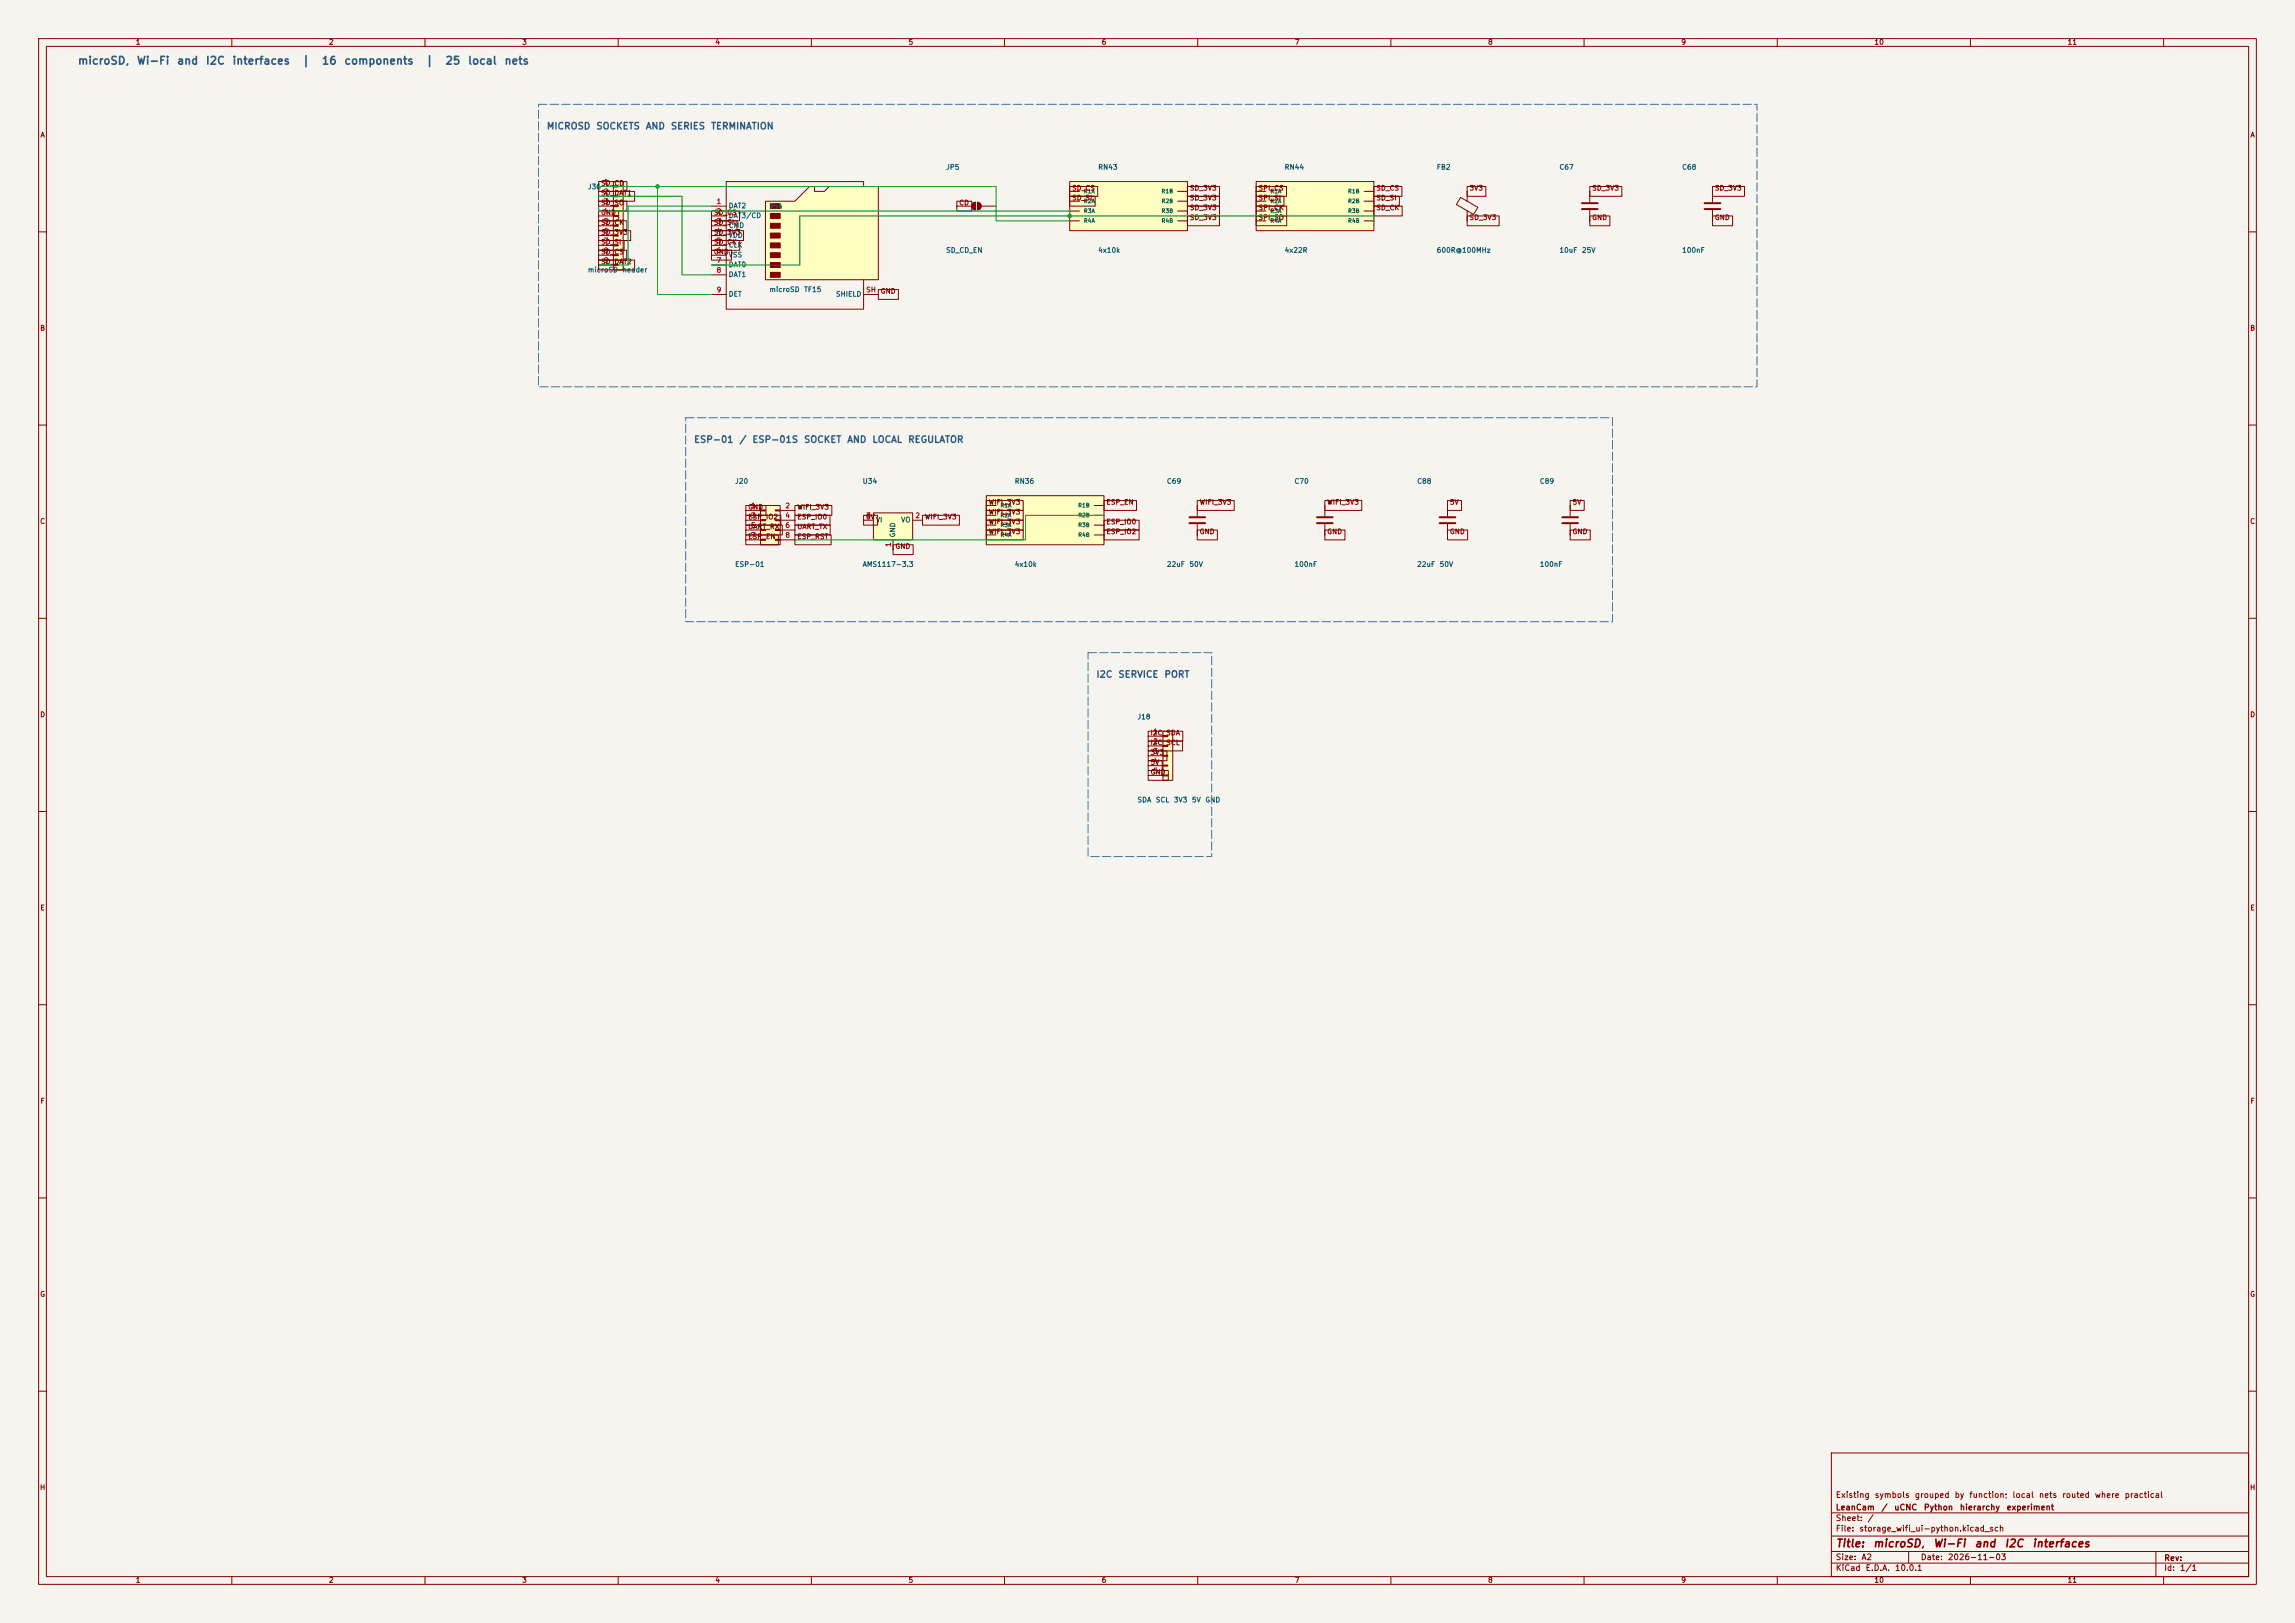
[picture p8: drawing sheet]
<svg xmlns="http://www.w3.org/2000/svg" width="594mm" height="420mm" viewBox="0 0 594 420" stroke-linecap="round" stroke-linejoin="round" font-family="sans-serif">
<defs><g id="words">
<g font-size="2" fill="#2e5b91">
<text x="20" y="17.2">microSD,</text>
<text x="35.3" y="17.2">Wi-Fi</text>
<text x="45.7" y="17.2">and</text>
<text x="53.1" y="17.2">I2C</text>
<text x="60" y="17.2">interfaces</text>
<text x="78" y="17.2">|</text>
<text x="83.1" y="17.2">16</text>
<text x="89" y="17.2">components</text>
<text x="110" y="17.2">|</text>
<text x="115.1" y="17.2">25</text>
<text x="121" y="17.2">local</text>
<text x="130.4" y="17.2">nets</text>
</g>
<g font-size="2" fill="#840000">
<text x="475" y="400.9">Title:</text>
<text x="484.7" y="400.9">microSD,</text>
<text x="500.2" y="400.9">Wi-Fi</text>
<text x="510.9" y="400.9">and</text>
<text x="518.7" y="400.9">I2C</text>
<text x="525.9" y="400.9">interfaces</text>
</g>
<g font-size="1.7" fill="#2e5b91">
<text x="141.4" y="33.9">MICROSD SOCKETS AND SERIES TERMINATION</text>
<text x="179.5" y="115">ESP-01 / ESP-01S</text>
<text x="207.9" y="115">SOCKET AND LOCAL REGULATOR</text>
<text x="283.6" y="175.8">I2C SERVICE PORT</text>
</g>
<g font-size="1.5" fill="#840000">
<text x="475" y="388">Existing</text>
<text x="485.1" y="388">symbols</text>
<text x="495.5" y="388">grouped</text>
<text x="505.8" y="388">by</text>
<text x="509.6" y="388">function;</text>
<text x="520.7" y="388">local</text>
<text x="527.6" y="388">nets</text>
<text x="533.6" y="388">routed</text>
<text x="542" y="388">where</text>
<text x="549.8" y="388">practical</text>
<text x="475" y="394">Sheet:</text>
<text x="475" y="391.2">LeanCam</text>
<text x="483.2" y="394">/</text>
<text x="486.8" y="391.2">/</text>
<text x="490.1" y="391.2">uCNC</text>
<text x="497.8" y="391.2">Python</text>
<text x="507.1" y="391.2">hierarchy</text>
<text x="519.2" y="391.2">experiment</text>
<text x="475" y="396.7">File:</text>
<text x="481.1" y="396.7">storage_wifi_ui-python.kicad_sch</text>
<text x="475" y="406.9">KiCad</text>
<text x="475" y="404.1">Size:</text>
<text x="481.7" y="404.1">A2</text>
<text x="482.7" y="406.9">E.D.A.</text>
<text x="490.3" y="406.9">10.0.1</text>
<text x="497" y="404.1">Date:</text>
<text x="504" y="404.1">2026-11-03</text>
<text x="560" y="404.3">Rev:</text>
<text x="560" y="406.9">Id:</text>
<text x="564.1" y="406.9">1/1</text>
</g>
<g font-size="1.3" fill="#840000">
<text x="35" y="11.9">1</text>
<text x="85" y="11.9">2</text>
<text x="135" y="11.9">3</text>
<text x="185" y="11.9">4</text>
<text x="235" y="11.9">5</text>
<text x="285" y="11.9">6</text>
<text x="335" y="11.9">7</text>
<text x="385" y="11.9">8</text>
<text x="435" y="11.9">9</text>
<text x="485" y="11.9">10</text>
<text x="535" y="11.9">11</text>
<text x="10.3" y="35.9">A</text>
<text x="582.3" y="35.9">A</text>
<text x="155.4" y="50.9">SD_DAT1</text>
<text x="155.4" y="53.4">SD_SO</text>
<text x="155.4" y="48.4">SD_CD</text>
<text x="248.1" y="53.4">CD</text>
<text x="277.3" y="49.6">SD_CS</text>
<text x="277.3" y="52.2">SD_SI</text>
<text x="307.8" y="52.2">SD_3V3</text>
<text x="307.8" y="49.6">SD_3V3</text>
<text x="325.6" y="52.2">SPI_SI</text>
<text x="325.6" y="49.6">SPI_CS</text>
<text x="356.1" y="49.6">SD_CS</text>
<text x="356.1" y="52.2">SD_SI</text>
<text x="380.2" y="49.6">3V3</text>
<text x="412" y="49.6">SD_3V3</text>
<text x="443.7" y="49.6">SD_3V3</text>
<text x="155.4" y="56">GND</text>
<text x="155.4" y="58.5">SD_CK</text>
<text x="184.6" y="56">SD_CS</text>
<text x="184.6" y="58.5">SD_SI</text>
<text x="307.8" y="57.2">SD_3V3</text>
<text x="307.8" y="54.7">SD_3V3</text>
<text x="325.6" y="54.7">SPI_CK</text>
<text x="325.6" y="57.2">SPI_SO</text>
<text x="356.1" y="54.7">SD_CK</text>
<text x="380.2" y="57.2">SD_3V3</text>
<text x="412" y="57.2">GND</text>
<text x="443.7" y="57.2">GND</text>
<text x="155.4" y="63.6">SD_SI</text>
<text x="155.4" y="61.1">SD_3V3</text>
<text x="184.6" y="61.1">SD_3V3</text>
<text x="184.6" y="63.6">SD_CK</text>
<text x="155.4" y="66.1">SD_CS</text>
<text x="155.4" y="68.7">SD_DAT2</text>
<text x="184.6" y="66.1">GND</text>
<text x="227.8" y="76.3">GND</text>
<text x="10.3" y="85.9">B</text>
<text x="582.3" y="85.9">B</text>
<text x="255.7" y="130.9">WIFI_3V3</text>
<text x="286.2" y="130.9">ESP_EN</text>
<text x="310.4" y="130.9">WIFI_3V3</text>
<text x="343.4" y="130.9">WIFI_3V3</text>
<text x="375.1" y="130.9">5V</text>
<text x="406.9" y="130.9">5V</text>
<text x="10.3" y="135.9">C</text>
<text x="193.5" y="134.7">ESP_IO2</text>
<text x="193.5" y="132.2">GND</text>
<text x="193.5" y="137.3">UART_RX</text>
<text x="206.2" y="134.7">ESP_IO0</text>
<text x="206.2" y="137.3">UART_TX</text>
<text x="206.2" y="132.2">WIFI_3V3</text>
<text x="224" y="134.7">5V</text>
<text x="239.2" y="134.7">WIFI_3V3</text>
<text x="255.7" y="133.4">WIFI_3V3</text>
<text x="255.7" y="136">WIFI_3V3</text>
<text x="286.2" y="136">ESP_IO0</text>
<text x="582.3" y="135.9">C</text>
<text x="193.5" y="139.8">ESP_EN</text>
<text x="206.2" y="139.8">ESP_RST</text>
<text x="231.6" y="142.3">GND</text>
<text x="255.7" y="138.5">WIFI_3V3</text>
<text x="286.2" y="138.5">ESP_IO2</text>
<text x="310.4" y="138.5">GND</text>
<text x="343.4" y="138.5">GND</text>
<text x="375.1" y="138.5">GND</text>
<text x="406.9" y="138.5">GND</text>
<text x="10.3" y="185.9">D</text>
<text x="582.3" y="185.9">D</text>
<text x="297.7" y="190.6">I2C_SDA</text>
<text x="297.7" y="195.7">3V3</text>
<text x="297.7" y="193.1">I2C_SCL</text>
<text x="297.7" y="198.2">5V</text>
<text x="297.7" y="200.8">GND</text>
<text x="10.3" y="235.9">E</text>
<text x="582.3" y="235.9">E</text>
<text x="10.3" y="285.9">F</text>
<text x="582.3" y="285.9">F</text>
<text x="10.3" y="335.9">G</text>
<text x="582.3" y="335.9">G</text>
<text x="10.2" y="385.9">H</text>
<text x="582.2" y="385.9">H</text>
<text x="35" y="409.9">1</text>
<text x="85" y="409.9">2</text>
<text x="135" y="409.9">3</text>
<text x="185" y="409.9">4</text>
<text x="235" y="409.9">5</text>
<text x="285" y="409.9">6</text>
<text x="335" y="409.9">7</text>
<text x="385" y="409.9">8</text>
<text x="435" y="409.9">9</text>
<text x="485" y="409.9">10</text>
<text x="535" y="409.9">11</text>
</g>
<g font-size="1.3" fill="#006464">
<text x="244.7" y="44.2">JP5</text>
<text x="284.1" y="44.2">RN43</text>
<text x="332.4" y="44.2">RN44</text>
<text x="371.7" y="44.2">FB2</text>
<text x="403.5" y="44.2">C67</text>
<text x="435.2" y="44.2">C68</text>
<text x="152" y="49.3">J36</text>
<text x="188.5" y="54.2">DAT2</text>
<text x="188.5" y="56.7">DAT3/CD</text>
<text x="188.5" y="59.3">CMD</text>
<text x="199" y="54.4">J54</text>
<text x="188.5" y="61.8">VDD</text>
<text x="188.5" y="64.4">CLK</text>
<text x="244.7" y="65.7">SD_CD_EN</text>
<text x="284.1" y="65.7">4x10k</text>
<text x="332.4" y="65.7">4x22R</text>
<text x="371.7" y="65.7">600R@100MHz</text>
<text x="403.5" y="65.7">10uF</text>
<text x="409.3" y="65.7">25V</text>
<text x="435.2" y="65.7">100nF</text>
<text x="152" y="70.8">microSD</text>
<text x="161" y="70.8">header</text>
<text x="188.5" y="66.9">VSS</text>
<text x="188.5" y="69.4">DAT0</text>
<text x="188.5" y="72">DAT1</text>
<text x="188.5" y="77.1">DET</text>
<text x="199" y="75.9">microSD</text>
<text x="208" y="75.9">TF15</text>
<text x="216.2" y="77.1">SHIELD</text>
<text x="190.1" y="125.5">J20</text>
<text x="223.1" y="125.5">U34</text>
<text x="262.5" y="125.5">RN36</text>
<text x="301.9" y="125.5">C69</text>
<text x="334.9" y="125.5">C70</text>
<text x="366.7" y="125.5">C88</text>
<text x="398.4" y="125.5">C89</text>
<text x="226.6" y="135.5">VI</text>
<text x="233.1" y="135.5">VO</text>
<text x="232" y="139.2" transform="rotate(-90 232 139.2)">GND</text>
<text x="190.1" y="147">ESP-01</text>
<text x="223.1" y="147">AMS1117-3.3</text>
<text x="262.5" y="147">4x10k</text>
<text x="301.9" y="147">22uF</text>
<text x="307.7" y="147">50V</text>
<text x="334.9" y="147">100nF</text>
<text x="366.7" y="147">22uF</text>
<text x="372.5" y="147">50V</text>
<text x="398.4" y="147">100nF</text>
<text x="294.3" y="186.4">J18</text>
<text x="294.3" y="207.9">SDA</text>
<text x="299" y="207.9">SCL</text>
<text x="303.7" y="207.9">3V3</text>
<text x="308.4" y="207.9">5V</text>
<text x="311.8" y="207.9">GND</text>
</g>
<g font-size="1.3" fill="#a90000">
<text x="156.1" y="48">1</text>
<text x="156.1" y="50.5">2</text>
<text x="156.1" y="53.1">3</text>
<text x="185.3" y="53.1">1</text>
<text x="156.1" y="55.6">4</text>
<text x="156.1" y="58.2">5</text>
<text x="185.3" y="55.6">2</text>
<text x="185.3" y="58.2">3</text>
<text x="156.1" y="60.7">6</text>
<text x="156.1" y="63.2">7</text>
<text x="156.1" y="65.8">8</text>
<text x="185.3" y="60.7">4</text>
<text x="185.3" y="63.2">5</text>
<text x="185.3" y="65.8">6</text>
<text x="156.1" y="68.3">9</text>
<text x="185.3" y="68.3">7</text>
<text x="185.3" y="70.9">8</text>
<text x="185.3" y="75.9">9</text>
<text x="224.1" y="75.9">SH</text>
<text x="194.2" y="131.8">1</text>
<text x="203.1" y="131.8">2</text>
<text x="194.2" y="134.4">3</text>
<text x="194.2" y="136.9">5</text>
<text x="203.1" y="134.4">4</text>
<text x="203.1" y="136.9">6</text>
<text x="224.1" y="134.4">3</text>
<text x="236.8" y="134.4">2</text>
<text x="194.2" y="139.4">7</text>
<text x="203.1" y="139.4">8</text>
<text x="230.9" y="141.7" transform="rotate(-90 230.9 141.7)">1</text>
<text x="298.4" y="190.2">1</text>
<text x="298.4" y="192.8">2</text>
<text x="298.4" y="195.3">3</text>
<text x="298.4" y="197.9">4</text>
<text x="298.4" y="200.4">5</text>
</g>
<g font-size="1" fill="#006464">
<text x="280.4" y="50.3">R1A</text>
<text x="280.4" y="52.8">R2A</text>
<text x="300.5" y="52.8">R2B</text>
<text x="300.5" y="50.3">R1B</text>
<text x="328.7" y="50.3">R1A</text>
<text x="328.7" y="52.8">R2A</text>
<text x="348.8" y="52.8">R2B</text>
<text x="348.8" y="50.3">R1B</text>
<text x="280.4" y="55.3">R3A</text>
<text x="280.4" y="57.9">R4A</text>
<text x="300.5" y="57.9">R4B</text>
<text x="300.5" y="55.3">R3B</text>
<text x="328.7" y="55.3">R3A</text>
<text x="328.7" y="57.9">R4A</text>
<text x="348.8" y="57.9">R4B</text>
<text x="348.8" y="55.3">R3B</text>
<text x="258.8" y="131.5">R1A</text>
<text x="278.9" y="131.5">R1B</text>
<text x="258.8" y="134.1">R2A</text>
<text x="258.8" y="136.6">R3A</text>
<text x="278.9" y="136.6">R3B</text>
<text x="278.9" y="134.1">R2B</text>
<text x="258.8" y="139.2">R4A</text>
<text x="278.9" y="139.2">R4B</text>
</g>
</g></defs>
<path d="M0 0h594v420h-594z" fill="#f5f4ef" stroke="#f5f4ef" stroke-width=".26"/>
<g fill="none" stroke="#840000" stroke-width=".26">
<path d="M10 10h574v400h-574zM12 12h570v396h-570zM60 10v2M110 10v2M160 10v2M210 10v2M260 10v2M310 10v2M360 10v2M410 10v2M460 10v2M510 10v2"/>
<path d="M560 10v2M10 60h2M582 60h2M10 110h2M582 110h2M10 160h2M582 160h2M10 210h2M582 210h2M10 260h2M582 260h2M10 310h2"/>
<path d="M582 310h2M10 360h2M474 376h108v32h-108zM582 360h2M474 397.5h108M474 391.5h108M60 408v2M110 408v2M160 408v2M210 408v2M260 408v2M310 408v2"/>
<path d="M360 408v2M410 408v2M460 408v2M474 404.5h108M474 401.5h108M494 401.5v3M510 408v2M558 401.5v6.5M560 408v2"/>
</g>
<path d="M196.8 130.8h5.1v10.2h-5.1z" fill="#ffffc2"/>
<g fill="none" stroke="#840000" stroke-width=".26">
<path d="M193 132.1h3.8M193 134.6h3.8M193 137.2h3.8M193 139.7h3.8M196.8 130.8h5.1v10.2h-5.1zM196.8 132h1.3v.2h-1.3zM196.8 134.5h1.3v.2h-1.3zM196.8 137h1.3v.3h-1.3zM196.8 139.6h1.3v.2h-1.3zM200.7 132h1.2v.2h-1.2zM200.7 134.5h1.2v.2h-1.2zM200.7 137h1.2v.3h-1.2z"/>
<path d="M200.7 139.6h1.2v.2h-1.2zM201.9 132.1h3.8M201.9 134.6h3.8M201.9 137.2h3.8M201.9 139.7h3.8"/>
</g>
<path d="M198.1 52.1h7.6l3.8-3.8h1.3v1.2h2.6l1.2-1.2h12.7v24.1h-29.2z" fill="#ffffc2"/>
<path d="M184.1 53.3h3.9M184.1 55.9h3.9M184.1 58.4h3.9M198.1 52.1h7.6l3.8-3.8h1.3v1.2h2.6l1.2-1.2h12.7v24.1h-29.2zM223.5 48.3v-1.3h-35.5v33h35.5v-7.6M184.1 61h3.9M184.1 63.5h3.9M184.1 66h3.9M184.1 68.6h3.9M184.1 71.1h3.9M184.1 76.2h3.9M223.5 76.2h3.8" fill="none" stroke="#840000" stroke-width=".26"/>
<g fill="#840000" stroke="#840000" stroke-width=".26">
<path d="M199.4 52.7h2.5v1.3h-2.5z"/>
<path d="M199.4 55.2h2.5v1.3h-2.5z"/>
<path d="M199.4 57.8h2.5v1.3h-2.5z"/>
<path d="M199.4 60.3h2.5v1.3h-2.5z"/>
<path d="M199.4 62.9h2.5v1.2h-2.5z"/>
<path d="M199.4 65.4h2.5v1.3h-2.5z"/>
<path d="M199.4 67.9h2.5v1.3h-2.5z"/>
<path d="M199.4 70.5h2.5v1.3h-2.5z"/>
</g>
<path d="M226.1 132.7h10.1v7h-10.1z" fill="#ffffc2"/>
<path d="M223.5 134.6h2.6M226.1 132.7h10.1v7h-10.1zM231.1 139.7v2.5M236.2 134.6h2.6" fill="none" stroke="#840000" stroke-width=".26"/>
<path d="M301 189.2h2.5v12.7h-2.5z" fill="#ffffc2"/>
<g fill="none" stroke="#840000" stroke-width=".26">
<path d="M378 51.1l4.5 2.5-1.1 1.9-4.4-2.6zM379.7 49.5v2.6M379.7 54.6v2.6M411.5 49.5v2.8M411.5 54.4v2.8M443.2 49.5v2.8M443.2 54.4v2.8M309.9 130.8v2.8M309.9 135.6v2.8M342.9 130.8v2.8M342.9 135.6v2.8M374.6 130.8v2.8"/>
<path d="M374.6 135.6v2.8M406.4 130.8v2.8M406.4 135.6v2.8M297.2 190.5h3.8M297.2 193h3.8M297.2 195.6h3.8M297.2 198.1h3.8M301 189.2h2.5v12.7h-2.5zM301 190.4h1.3v.2h-1.3zM301 192.9h1.3v.3h-1.3zM301 195.5h1.3v.2h-1.3zM301 198h1.3v.2h-1.3z"/>
<path d="M297.2 200.7h3.8M301 200.5h1.3v.3h-1.3z"/>
</g>
<path d="M409.4 52.6h4.1M409.4 54.1h4.1M441.2 52.6h4.1M441.2 54.1h4.1M307.8 133.9h4.1M307.8 135.4h4.1M340.9 133.9h4M340.9 135.4h4M372.6 133.9h4.1M372.6 135.4h4.1M404.4 133.9h4M404.4 135.4h4" fill="none" stroke="#840000" stroke-width=".51"/>
<path d="M325.1 47h30.5v12.7h-30.5z" fill="#ffffc2"/>
<g fill="none" stroke="#840000" stroke-width=".26">
<path d="M247.6 53.3h3.9M252.5 52.3v2.1M253 52.3v2.1M254 53.3h3.8M325.1 47h30.5v12.7h-30.5zM325.1 49.5h2.6M325.1 52.1h2.6M325.1 54.6h2.6M325.1 57.2h2.6M353.1 49.5h2.5M353.1 52.1h2.5M353.1 54.6h2.5"/>
<path d="M353.1 57.2h2.5"/>
</g>
<g fill="#840000" stroke="#840000" stroke-width=".26">
<path d="M251.8 52.6l.7-.3v2.1a1.02 1.02 0 0 1-1-.7 1.02 1.02 0 0 1 .3-1.1z"/>
<path d="M253 52.3a1.02 1.02 0 0 1 1 1 1.02 1.02 0 0 1-1 1.1z"/>
</g>
<path d="M276.9 47h30.4v12.7h-30.4z" fill="#ffffc2"/>
<path d="M276.9 47h30.4v12.7h-30.4zM276.9 49.5h2.5M276.9 52.1h2.5M276.9 54.6h2.5M276.9 57.2h2.5M304.8 49.5h2.5M304.8 52.1h2.5M304.8 54.6h2.5M304.8 57.2h2.5" fill="none" stroke="#840000" stroke-width=".26"/>
<path d="M158.7 47h2.6v22.9h-2.6z" fill="#ffffc2"/>
<g fill="none" stroke="#840000" stroke-width=".26">
<path d="M154.9 48.3h3.8M154.9 50.8h3.8M154.9 53.3h3.8M154.9 55.9h3.8M154.9 58.4h3.8M158.7 47h2.6v22.9h-2.6zM158.7 48.1h1.3v.3h-1.3zM158.7 50.7h1.3v.2h-1.3zM158.7 53.2h1.3v.3h-1.3zM158.7 55.8h1.3v.2h-1.3zM158.7 58.3h1.3v.2h-1.3zM154.9 61h3.8"/>
<path d="M154.9 63.5h3.8M154.9 66h3.8M154.9 68.6h3.8M158.7 60.8h1.3v.3h-1.3zM158.7 63.4h1.3v.2h-1.3zM158.7 65.9h1.3v.3h-1.3zM158.7 68.5h1.3v.2h-1.3z"/>
</g>
<path d="M255.3 128.3h30.4v12.7h-30.4z" fill="#ffffc2"/>
<g fill="none" stroke="#840000" stroke-width=".26">
<path d="M154.9 54.6h5.2v2.6h-5.2zM154.9 59.7h8.3v2.5h-8.3zM154.9 57.1h7.4v2.6h-7.4zM154.9 49.5h9.4v2.6h-9.4zM154.9 52.1h7.4v2.5h-7.4zM154.9 47h7.4v2.5h-7.4zM184.1 59.7h8.3v2.5h-8.3zM184.1 54.6h7.3v2.6h-7.3zM184.1 57.1h6.6v2.6h-6.6zM247.6 52.1h3.9v2.5h-3.9zM276.9 48.3h7.2v2.5h-7.2zM276.9 50.8h6.6v2.5h-6.6z"/>
<path d="M307.3 55.9h8.3v2.5h-8.3zM307.3 53.3h8.3v2.6h-8.3zM307.3 50.8h8.3v2.5h-8.3zM307.3 48.3h8.3v2.5h-8.3zM325.1 50.8h7.2v2.5h-7.2zM325.1 53.3h7.9v2.6h-7.9zM325.1 48.3h7.9v2.5h-7.9zM325.1 55.9h7.9v2.5h-7.9zM355.6 53.3h7.3v2.6h-7.3zM355.6 48.3h7.3v2.5h-7.3zM355.6 50.8h6.6v2.5h-6.6zM379.7 48.3h4.9v2.5h-4.9z"/>
<path d="M379.7 55.9h8.3v2.5h-8.3zM411.5 55.9h5.2v2.5h-5.2zM411.5 48.3h8.3v2.5h-8.3zM443.2 55.9h5.2v2.5h-5.2zM443.2 48.3h8.3v2.5h-8.3zM154.9 64.8h7.3v2.5h-7.3zM154.9 67.3h9.4v2.6h-9.4zM154.9 62.2h6.6v2.6h-6.6zM184.1 62.2h7.4v2.6h-7.4zM184.1 64.8h5.3v2.5h-5.3zM227.3 74.9h5.2v2.6h-5.2zM193 138.4h8.4v2.6h-8.4z"/>
<path d="M193 133.3h9.1v2.6h-9.1zM193 130.8h5.2v2.6h-5.2zM193 135.9h9.5v2.5h-9.5zM205.7 133.3h9.1v2.6h-9.1zM205.7 135.9h9.2v2.5h-9.2zM205.7 130.8h9.6v2.6h-9.6zM205.7 138.4h9.4v2.6h-9.4zM223.5 133.3h3.7v2.6h-3.7zM238.8 133.3h9.5v2.6h-9.5zM255.3 128.3h30.4v12.7h-30.4zM255.3 137.2h9.5v2.5h-9.5zM255.3 129.5h9.5v2.6h-9.5z"/>
<path d="M255.3 132.1h9.5v2.5h-9.5zM255.3 134.6h9.5v2.6h-9.5zM255.3 130.8h2.5M255.3 133.4h2.5M255.3 135.9h2.5M255.3 138.4h2.5M283.2 130.8h2.5M283.2 133.4h2.5M283.2 135.9h2.5M283.2 138.4h2.5M285.7 134.6h9.1v2.6h-9.1zM285.7 137.2h9.1v2.5h-9.1z"/>
<path d="M285.7 129.5h8.5v2.6h-8.5zM309.9 137.2h5.2v2.5h-5.2zM309.9 129.5h9.5v2.6h-9.5zM342.9 137.2h5.2v2.5h-5.2zM342.9 129.5h9.6v2.6h-9.6zM374.6 137.2h5.3v2.5h-5.3zM374.6 129.5h3.7v2.6h-3.7zM406.4 129.5h3.6v2.6h-3.6zM406.4 137.2h5.2v2.5h-5.2zM231.1 141h5.2v2.5h-5.2zM297.2 194.3h4.8v2.6h-4.8zM297.2 196.8h3.6v2.6h-3.6z"/>
<path d="M297.2 199.4h5.2v2.5h-5.2zM297.2 191.8h8.9v2.5h-8.9zM297.2 189.2h8.9v2.6h-8.9z"/>
</g>
<path d="M154.9 50.8h21.6v20.3h7.6M154.9 48.3h102.9v8.9h19.1M154.9 53.3v1.3h122v1.3M170.2 48.3v27.9h13.9M184.1 53.3h-21.5v15.3h-7.7M355.6 57.2v-1.3h-148.6v12.7h-22.9M285.7 133.4h-20.3v6.3h-59.7" fill="none" stroke="#009600" stroke-width=".26"/>
<path d="M139.4 27h315.4v73.1h-315.4zM177.5 108.1h239.9v52.8h-239.9zM281.6 168.9h32v52.8h-32z" fill="none" stroke="#3e6ea5" stroke-width=".26" stroke-dasharray="2.2 .8"/>
<g fill="#009600" stroke="#009600" stroke-width=".26">
<circle cx="170.2" cy="48.3" r=".46"/>
<circle cx="276.9" cy="55.9" r=".46"/>
</g>
<use href="#words"/>
</svg>
